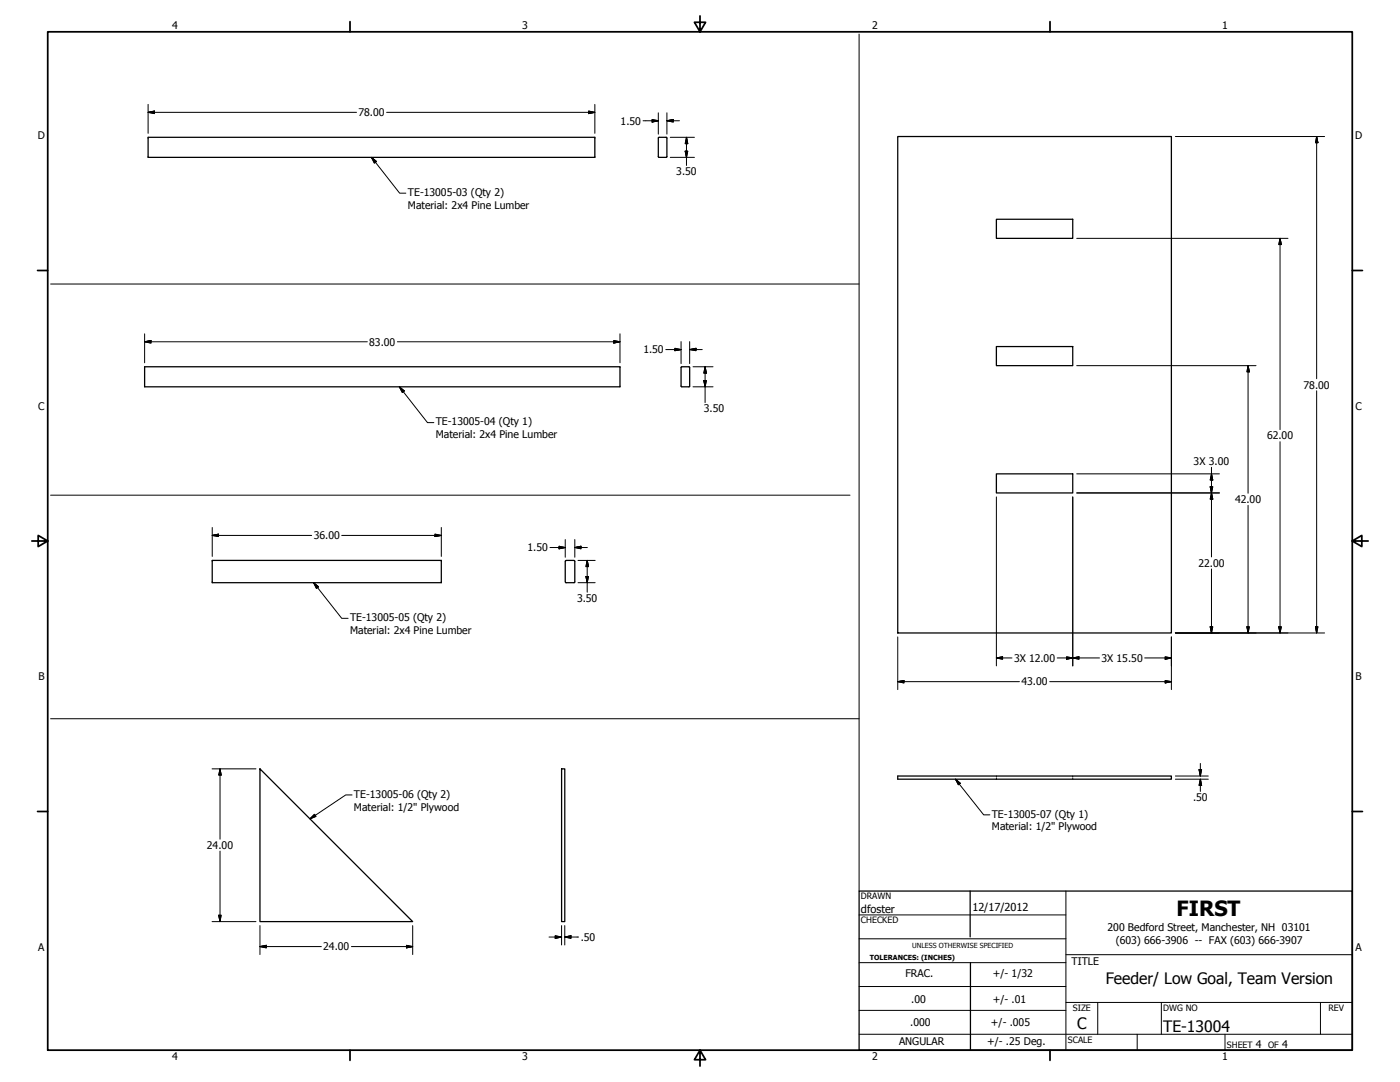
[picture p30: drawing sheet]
<svg xmlns="http://www.w3.org/2000/svg" width="559mm" height="432mm" viewBox="0 0 559 432" stroke-linecap="round" stroke-linejoin="round" font-family="sans-serif">
<defs><g id="words">
<text font-size="8.4" x="469.6" y="365.4">FIRST</text>
<g font-size="6.3">
<text x="441.3" y="392.5">Feeder/ Low Goal, Team Version</text>
<text x="429.9" y="410.6">C</text>
<text x="464.3" y="411.9">TE-13004</text>
</g>
<g font-size="4.4">
<text x="343.7" y="364.3">dfoster</text>
<text x="388.1" y="363.7">12/17/2012</text>
</g>
<g font-size="4.2">
<text x="68.7" y="11.7">4</text>
<text x="208.4" y="11.7">3</text>
<text x="348.1" y="11.7">2</text>
<text x="487.8" y="11.7">1</text>
<text x="143.1" y="46.4">78.00</text>
<text x="247.7" y="49.7">1.50</text>
<text x="15.1" y="55.5">D</text>
<text x="540.9" y="55.5">D</text>
<text x="269.9" y="70">3.50</text>
<text x="162.8" y="78.2">TE-13005-03 (Qty 2)</text>
<text x="162.8" y="83.2">Material: 2x4 Pine Lumber</text>
<text x="147.4" y="137.9">83.00</text>
<text x="256.8" y="141">1.50</text>
<text x="520.3" y="155.1">78.00</text>
<text x="15.2" y="163.4">C</text>
<text x="280.9" y="164.6">3.50</text>
<text x="541" y="163.4">C</text>
<text x="173.9" y="169.8">TE-13005-04 (Qty 1)</text>
<text x="173.9" y="174.8">Material: 2x4 Pine Lumber</text>
<text x="505.7" y="175.4">62.00</text>
<text x="476.4" y="185.7">3X 3.00</text>
<text x="493" y="200.8">42.00</text>
<text x="125.2" y="215.2">36.00</text>
<text x="210.6" y="220">1.50</text>
<text x="478.3" y="226.2">22.00</text>
<text x="230.3" y="240.2">3.50</text>
<text x="139.7" y="248">TE-13005-05 (Qty 2)</text>
<text x="139.7" y="253">Material: 2x4 Pine Lumber</text>
<text x="404.7" y="264.1">3X 12.00</text>
<text x="439.7" y="264.2">3X 15.50</text>
<text x="15.3" y="271.4">B</text>
<text x="407.7" y="273.6">43.00</text>
<text x="541.1" y="271.4">B</text>
<text x="141.3" y="318.5">TE-13005-06 (Qty 2)</text>
<text x="141.3" y="323.5">Material: 1/2&quot; Plywood</text>
<text x="476.2" y="319.7">.50</text>
<text x="395.9" y="326.3">TE-13005-07 (Qty 1)</text>
<text x="395.9" y="331.3">Material: 1/2&quot; Plywood</text>
<text x="82.5" y="338.8">24.00</text>
<text x="442.1" y="371.5">200 Bedford Street, Manchester, NH 03101</text>
<text x="231.8" y="375.5">.50</text>
<text x="445.3" y="376.6">(603) 666-3906 -- FAX (603) 666-3907</text>
<text x="15.2" y="379.3">A</text>
<text x="129" y="379.3">24.00</text>
<text x="541" y="379.3">A</text>
<text x="396.3" y="389.9">+/- 1/32</text>
<text x="427.7" y="385">TITLE</text>
<text x="361.4" y="390.1">FRAC.</text>
<text x="363.7" y="400.2">.00</text>
<text x="396.2" y="400.3">+/- .01</text>
<text x="363.3" y="409.4">.000</text>
<text x="395.5" y="409.6">+/- .005</text>
<text x="358.8" y="417.2">ANGULAR</text>
<text x="394.1" y="416.9">+/- .25 Deg.</text>
<text x="501.3" y="418.3">4</text>
<text x="511.8" y="418.3">4</text>
<text x="68.7" y="423.2">4</text>
<text x="208.4" y="423.2">3</text>
<text x="348.1" y="423.2">2</text>
<text x="487.8" y="423.2">1</text>
</g>
<g font-size="3.5">
<text x="343.7" y="358.9">DRAWN</text>
<text x="343.7" y="368.5">CHECKED</text>
<text x="428.2" y="403.4">SIZE</text>
<text x="464.3" y="403.4">DWG NO</text>
<text x="530.3" y="403.4">REV</text>
<text x="426.2" y="416.1">SCALE</text>
<text x="489.7" y="418.3">SHEET</text>
<text x="506.2" y="418.3">OF</text>
</g>
<g font-size="2.8">
<text x="347.2" y="383">TOLERANCES: (INCHES)</text>
<text x="364.1" y="378.3">UNLESS OTHERWISE SPECIFIED</text>
</g>
</g></defs>
<!-- layer: Visible (ANSI) -->
<g fill="none" stroke="#000" stroke-width=".51">
<path d="M59.1 54.8h178.3v8h-178.3zM358.3 54.5h109.3v198.1h-109.3zM262.8 62.5l.3 .3 3.1-.1-.1-7.9-3.3 .1v7.6M397.7 87.5h30.5v7.6h-30.5zM397.7 138.3h30.5v7.6h-30.5zM57.7 146.4h189.8v8h-189.8zM271.9 146.5h3.3l-.1 7.8-3.2-.1zM397.7 189.1h30.5v7.6h-30.5zM84.7 223.6h91.4v8.9h-91.4zM225.6 224v8.2M225.7 232.3l.3 .2h3.1l.3-.2M225.9 223.6h3.2"/>
<path d="M226 223.7l-.3 .3M229.1 223.7l.3 .3M229.4 224v8.2M103.8 306.8l60.9 61h-60.9zM224.2 306.8h1.2v61h-1.2zM358.3 309.7h109.3v1.3h-109.3z"/>
</g>
<!-- layer: Visible Narrow (ANSI) -->
<path d="M397.7 309.7v.4M397.7 310.5v.5M428.2 309.7v.4M428.2 310.5v.5" fill="none" stroke="#000" stroke-width=".4"/>
<!-- layer: Border (ANSI) -->
<g fill="none" stroke="#000" stroke-width=".7">
<path d="M19 12.7h520.8v406.4h-520.8zM139.7 8.6v4.1M279.4 6.3v6.4l-2.2-3.8h4.4l-2.2 3.8M419.1 8.6v4.1M15 107.9h4M539.8 107.9h4M12.7 215.9h6.3l-3.8-2.2v4.4l3.8-2.2M539.8 215.9l3.8 2.2v-4.4l-3.8 2.2h6.3M15 323.8h4M539.8 323.8h4M139.7 419.1v4.1M279.4 419.1l2.2 3.8h-4.4l2.2-3.8v6.3"/>
<path d="M419.1 419.1v4.1"/>
</g>
<!-- layer: Title (ANSI) -->
<path d="M342.9 355.6h196.9v63.5h-196.9zM387.2 355.6v18.3M387.3 384.2v34.9" fill="none" stroke="#000" stroke-width=".51"/>
<g fill="none" stroke="#000" stroke-width=".4">
<path d="M425.4 355.6v63.5M342.9 365.1h82.5M342.9 374.6h82.5M342.9 384.2h82.5M342.9 393.7h82.5M425.4 381h114.4M342.9 412.7h196.9M342.9 403.2h82.5M425.4 400h114.4M438.1 400v12.7M453.9 412.7v6.4M463.5 400v12.7"/>
<path d="M488.9 412.7v6.4M527 400v12.7"/>
</g>
<!-- layer: Symbol (ANSI) -->
<g fill="none" stroke="#000" stroke-width=".4">
<path d="M342.9 13.6v342M148.3 62.8l1.9 1.7-.8 .6zM148.3 62.8l11.2 14.3h2.5M20.2 113.3h322.7M159.4 154.4l2 1.6-.8 .7zM159.4 154.4l11.2 14.3h2.6M20.2 197.6h319.1M125.2 232.5l1.9 1.7-.8 .6zM125.2 232.5l11.2 14.3h2.5M20.2 286.8h322.7M140.5 317.2h-2.5l-14.2 9.6M381.4 311l1.9 1.6-.8 .6z"/>
<path d="M381.4 311l11.2 14.2h2.5M125.5 325l.6 .8-2.3 1z"/>
</g>
<!-- layer: Sketch Geometry (ANSI) -->
<g fill="none" stroke="#000" stroke-width=".4">
<path d="M59.1 44.8l2.6-.5v1zM59.1 44.8h83.2M59.1 41.7v11.5M154.3 44.8h83.1M234.9 44.3l2.5 .5-2.5 .5zM237.4 41.7v11.5M256.7 48.2h6.1M260.3 47.7l2.5 .5-2.5 .5zM262.8 45v8.5M266.2 48.2l2.5-.5v1zM266.2 48.2h5M266.2 45v8.5"/>
<path d="M267.5 54.8h9.7M274 54.8l.5 2.5h-1zM274 54.8v11.2M469.1 54.5h59.6M525.5 54.5l.5 2.5h-.9zM525.5 54.5v96.6M267.5 62.8h9.7M273.5 60.3h1l-.5 2.5zM429.8 95.1h84.3M510.9 95.1l.5 2.5h-1zM510.9 95.1v76.3M57.7 136.4l2.6-.5v1z"/>
<path d="M57.7 136.4h88.9M57.7 133.2v11.6M158.6 136.4h88.9M245 135.9l2.5 .5-2.5 .5zM247.5 133.2v11.6M265.7 139.5h6.1M269.4 139l2.4 .5-2.4 .5zM271.8 136.3v8.8M275.3 139.5l2.5-.5v1zM275.3 139.5h5M275.3 136.3v8.8M276.6 154.4h8"/>
<path d="M276.6 146.4h8M280.9 151.9h1l-.5 2.5zM281.4 146.4l.5 2.5h-1zM281.4 146.4v14.3M429.8 145.9h71.5M498.2 145.9l.5 2.5h-1zM498.2 145.9v50.9M525.5 156v96.6M510.9 176.3v76.3M397.7 198.3v67.4M428.2 198.3v67.4M429.8 196.7h56.9"/>
<path d="M429.8 189.1h56.9M483 194.2h1.1l-.5 2.5zM483.6 196.7l.5 2.5h-1.1zM483.6 189.1l.5 2.5h-1.1zM483.6 186.5v35.7M84.7 213.7l2.5-.5v.9zM84.7 213.7h39.7M84.7 210.5v11.6M136.4 213.7h39.7M173.6 213.2l2.5 .5-2.5 .4zM176.1 210.5v11.6M219.5 218.5h6.1"/>
<path d="M223.1 218l2.5 .5-2.5 .5zM225.6 215.3v7.1M229.4 218.5l2.5-.5v1zM229.4 218.5h5M229.4 215.3v7.1M498.2 201.7v50.9M230.7 232.5h6.9M230.7 223.6h6.9M233.9 230.1h1l-.5 2.4zM234.4 223.6l.5 2.5h-1zM234.4 223.6v12.7M483.6 227.1v25.5"/>
<path d="M358.3 254.2v21M467.6 254.2v21M469.1 252.6h59.6M483 250.1h1.1l-.5 2.5zM497.7 250.1h1l-.5 2.5zM510.4 250.1h1l-.5 2.5zM525.1 250.1h.9l-.5 2.5zM358.3 272l2.5-.4v.9zM358.3 272h48.6M397.7 262.6l2.5-.5v1zM397.7 262.6h6.2M419 272h48.6"/>
<path d="M422 262.6h16.8M425.7 262.1l2.5 .5-2.5 .5zM428.2 262.6l2.5-.5v1zM456.9 262.6h10.7M465.1 271.6l2.5 .4-2.5 .5zM465.1 262.1l2.5 .5-2.5 .5zM84.6 306.8h17.6M87.8 306.8l.5 2.5h-1zM87.8 306.8v28.1M469.1 311h13.2M469.1 309.7h13.2M478.6 307.1h1l-.5 2.6z"/>
<path d="M479.1 311l.5 2.4h-1zM479.1 304.7v5M479.1 311v4.8M87.8 339.7v28.1M84.6 367.8h17.6M87.3 365.3h1l-.5 2.5zM103.8 377.8l2.5-.5v1zM103.8 377.8h24.5M103.8 369.4v11.5M140.3 377.8h24.4M162.2 377.3l2.5 .5-2.5 .5zM164.7 369.4v11.5"/>
<path d="M219.1 374h5.1M221.6 373.4l2.6 .6-2.6 .5zM224.2 369.4v7.7M225.4 374l2.5-.6v1.1zM225.4 374h5.5M225.4 369.4v7.7"/>
</g>
<g fill="#000" stroke="#000" stroke-width=".4">
<path d="M59.1 44.8l2.6-.5zM59.1 44.8l2.6-.5v1zM234.9 45.3l2.5-.5zM234.9 44.3l2.5 .5-2.5 .5zM260.3 48.7l2.5-.5zM260.3 47.7l2.5 .5-2.5 .5zM266.2 48.2l2.5-.5zM266.2 48.2l2.5-.5v1zM274 54.8l.5 2.5zM274 54.8l.5 2.5h-1zM525.5 54.5l.5 2.5zM525.5 54.5l.5 2.5h-.9z"/>
<path d="M273.5 60.3l.5 2.5zM273.5 60.3h1l-.5 2.5zM510.9 95.1l.5 2.5zM510.9 95.1l.5 2.5h-1zM57.7 136.4l2.6-.5zM57.7 136.4l2.6-.5v1zM245 136.9l2.5-.5zM245 135.9l2.5 .5-2.5 .5zM269.4 140l2.4-.5zM269.4 139l2.4 .5-2.4 .5zM275.3 139.5l2.5-.5zM275.3 139.5l2.5-.5v1z"/>
<path d="M280.9 151.9l.5 2.5zM280.9 151.9h1l-.5 2.5zM281.4 146.4l.5 2.5zM281.4 146.4l.5 2.5h-1zM498.2 145.9l.5 2.5zM498.2 145.9l.5 2.5h-1zM483 194.2l.6 2.5zM483 194.2h1.1l-.5 2.5zM483.6 196.7l.5 2.5zM483.6 196.7l.5 2.5h-1.1zM483.6 189.1l.5 2.5zM483.6 189.1l.5 2.5h-1.1z"/>
<path d="M84.7 213.7l2.5-.5zM84.7 213.7l2.5-.5v.9zM173.6 214.1l2.5-.4zM173.6 213.2l2.5 .5-2.5 .4zM223.1 219l2.5-.5zM223.1 218l2.5 .5-2.5 .5zM229.4 218.5l2.5-.5zM229.4 218.5l2.5-.5v1zM233.9 230.1l.5 2.4zM233.9 230.1h1l-.5 2.4zM234.4 223.6l.5 2.5zM234.4 223.6l.5 2.5h-1z"/>
<path d="M483 250.1l.6 2.5zM483 250.1h1.1l-.5 2.5zM497.7 250.1l.5 2.5zM497.7 250.1h1l-.5 2.5zM510.4 250.1l.5 2.5zM510.4 250.1h1l-.5 2.5zM525.1 250.1l.4 2.5zM525.1 250.1h.9l-.5 2.5zM358.3 272l2.5-.4zM358.3 272l2.5-.4v.9zM397.7 262.6l2.5-.5zM397.7 262.6l2.5-.5v1z"/>
<path d="M425.7 263.1l2.5-.5zM425.7 262.1l2.5 .5-2.5 .5zM428.2 262.6l2.5-.5zM428.2 262.6l2.5-.5v1zM465.1 272.5l2.5-.5zM465.1 271.6l2.5 .4-2.5 .5zM465.1 263.1l2.5-.5zM465.1 262.1l2.5 .5-2.5 .5zM87.8 306.8l.5 2.5zM87.8 306.8l.5 2.5h-1zM478.6 307.1l.5 2.6zM478.6 307.1h1l-.5 2.6z"/>
<path d="M479.1 311l.5 2.4zM479.1 311l.5 2.4h-1zM87.3 365.3l.5 2.5zM87.3 365.3h1l-.5 2.5zM103.8 377.8l2.5-.5zM103.8 377.8l2.5-.5v1zM162.2 378.3l2.5-.5zM162.2 377.3l2.5 .5-2.5 .5zM221.6 374.5l2.6-.5zM221.6 373.4l2.6 .6-2.6 .5zM225.4 374l2.5-.6zM225.4 374l2.5-.6v1.1z"/>
</g>
<!-- layer: Symbol (ANSI) -->
<path d="M148.3 62.8l1.9 1.7zM148.3 62.8l1.9 1.7-.8 .6zM159.4 154.4l2 1.6zM159.4 154.4l2 1.6-.8 .7zM125.2 232.5l1.9 1.7zM125.2 232.5l1.9 1.7-.8 .6zM381.4 311l1.9 1.6zM381.4 311l1.9 1.6-.8 .6zM125.5 325l-1.7 1.8zM125.5 325l.6 .8-2.3 1z" fill="#000" stroke="#000" stroke-width=".4"/>
<use href="#words"/>
</svg>
